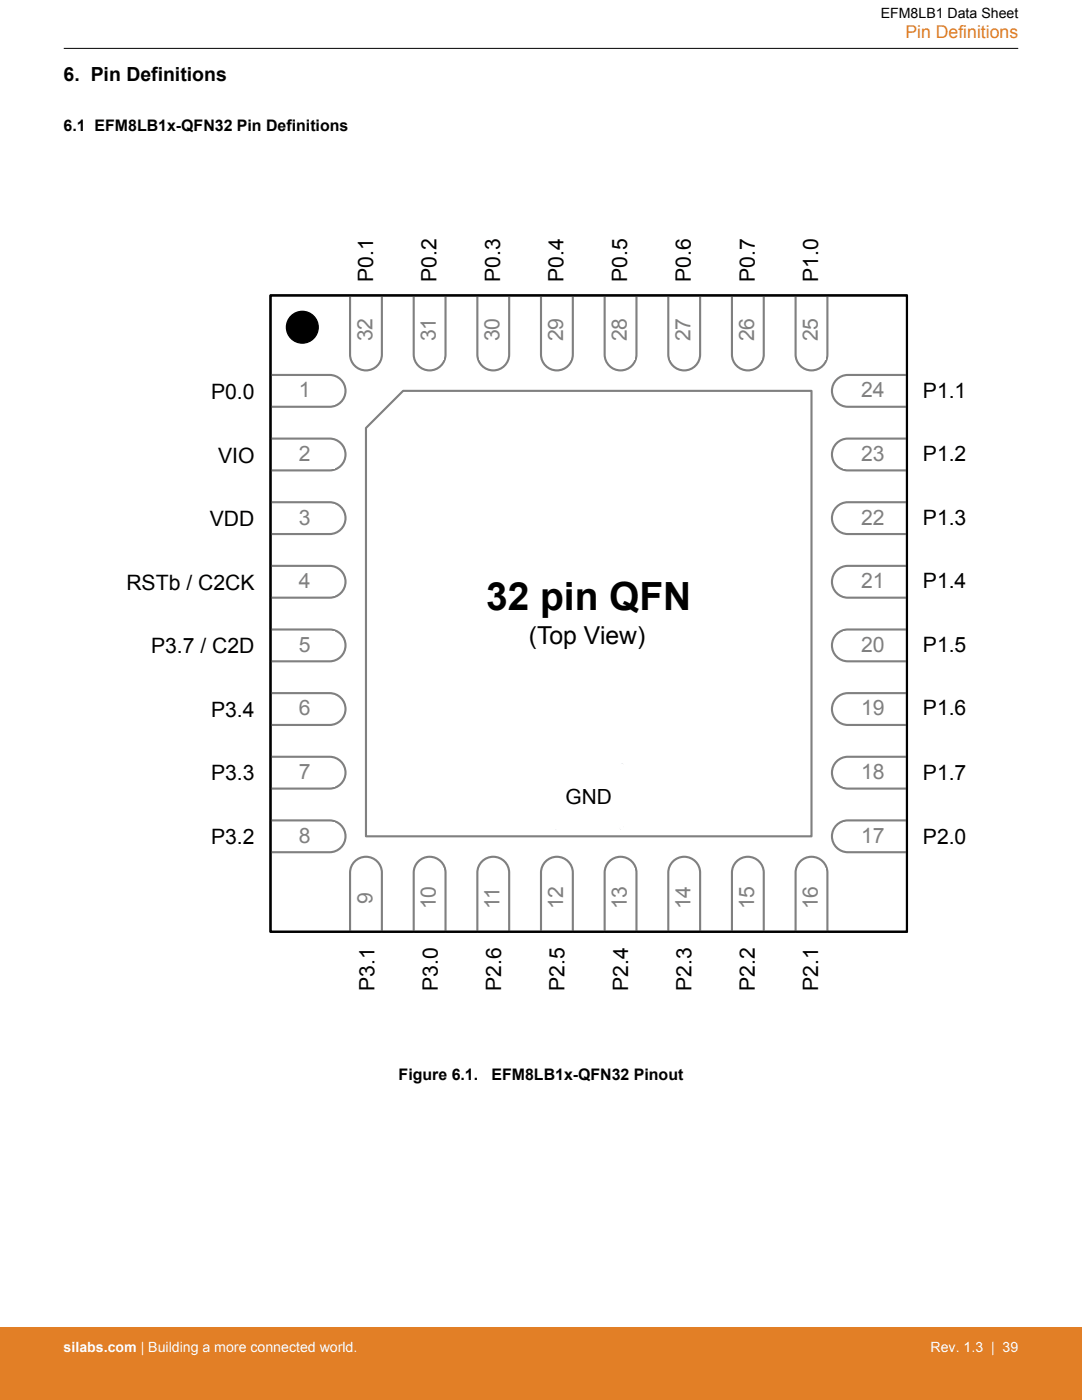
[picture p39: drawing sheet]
<svg xmlns="http://www.w3.org/2000/svg" width="216mm" height="279mm" viewBox="0 0 216 279" stroke-linecap="round" stroke-linejoin="round" font-family="sans-serif">
<defs><g id="words">
<text font-size="7.8" x="97" y="121.8">32 pin QFN</text>
<text font-size="4.9" x="105.5" y="128.6">(Top View)</text>
<g font-size="4.2">
<text x="74.4" y="56.3" transform="rotate(-90 74.4 56.3)">P0.1</text>
<text x="87.1" y="56.3" transform="rotate(-90 87.1 56.3)">P0.2</text>
<text x="99.8" y="56.3" transform="rotate(-90 99.8 56.3)">P0.3</text>
<text x="112.5" y="56.3" transform="rotate(-90 112.5 56.3)">P0.4</text>
<text x="125.1" y="56.3" transform="rotate(-90 125.1 56.3)">P0.5</text>
<text x="137.8" y="56.3" transform="rotate(-90 137.8 56.3)">P0.6</text>
<text x="150.6" y="56.3" transform="rotate(-90 150.6 56.3)">P0.7</text>
<text x="163.3" y="56.3" transform="rotate(-90 163.3 56.3)">P1.0</text>
<text x="42.1" y="79.7">P0.0</text>
<text x="184.1" y="79.3">P1.1</text>
<text x="43.5" y="92.4">VIO</text>
<text x="184.1" y="92">P1.2</text>
<text x="41.9" y="105">VDD</text>
<text x="184.1" y="104.7">P1.3</text>
<text x="25.2" y="117.7">RSTb / C2CK</text>
<text x="184.1" y="117.4">P1.4</text>
<text x="30.1" y="130.4">P3.7 / C2D</text>
<text x="184.1" y="130">P1.5</text>
<text x="42.1" y="143">P3.4</text>
<text x="184.1" y="142.7">P1.6</text>
<text x="42.1" y="155.7">P3.3</text>
<text x="184.1" y="155.7">P1.7</text>
<text x="112.8" y="160.4">GND</text>
<text x="42.1" y="168.4">P3.2</text>
<text x="184.1" y="168.4">P2.0</text>
<text x="74.7" y="197.8" transform="rotate(-90 74.7 197.8)">P3.1</text>
<text x="87.4" y="197.8" transform="rotate(-90 87.4 197.8)">P3.0</text>
<text x="100" y="197.8" transform="rotate(-90 100 197.8)">P2.6</text>
<text x="112.7" y="197.8" transform="rotate(-90 112.7 197.8)">P2.5</text>
<text x="125.3" y="197.8" transform="rotate(-90 125.3 197.8)">P2.4</text>
<text x="138" y="197.8" transform="rotate(-90 138 197.8)">P2.3</text>
<text x="150.6" y="197.8" transform="rotate(-90 150.6 197.8)">P2.2</text>
<text x="163.3" y="197.8" transform="rotate(-90 163.3 197.8)">P2.1</text>
</g>
<g font-size="4.2" fill="#808080">
<text x="74.3" y="68.1" transform="rotate(-90 74.3 68.1)">32</text>
<text x="87" y="68.1" transform="rotate(-90 87 68.1)">31</text>
<text x="99.7" y="68.1" transform="rotate(-90 99.7 68.1)">30</text>
<text x="112.4" y="68.1" transform="rotate(-90 112.4 68.1)">29</text>
<text x="125.1" y="68.1" transform="rotate(-90 125.1 68.1)">28</text>
<text x="137.8" y="68.1" transform="rotate(-90 137.8 68.1)">27</text>
<text x="150.5" y="68.1" transform="rotate(-90 150.5 68.1)">26</text>
<text x="163.2" y="68.1" transform="rotate(-90 163.2 68.1)">25</text>
<text x="59.6" y="79.3">1</text>
<text x="171.8" y="79.3">24</text>
<text x="59.6" y="92">2</text>
<text x="171.8" y="92">23</text>
<text x="59.6" y="104.7">3</text>
<text x="171.8" y="104.7">22</text>
<text x="59.6" y="117.4">4</text>
<text x="171.8" y="117.4">21</text>
<text x="59.6" y="130.1">5</text>
<text x="171.8" y="130.1">20</text>
<text x="59.6" y="142.8">6</text>
<text x="171.8" y="142.8">19</text>
<text x="59.6" y="155.5">7</text>
<text x="171.8" y="155.5">18</text>
<text x="59.6" y="168.2">8</text>
<text x="171.8" y="168.2">17</text>
<text x="74.3" y="180.3" transform="rotate(-90 74.3 180.3)">9</text>
<text x="87" y="181.5" transform="rotate(-90 87 181.5)">10</text>
<text x="99.7" y="181.5" transform="rotate(-90 99.7 181.5)">11</text>
<text x="112.4" y="181.5" transform="rotate(-90 112.4 181.5)">12</text>
<text x="125.1" y="181.5" transform="rotate(-90 125.1 181.5)">13</text>
<text x="137.8" y="181.5" transform="rotate(-90 137.8 181.5)">14</text>
<text x="150.5" y="181.5" transform="rotate(-90 150.5 181.5)">15</text>
<text x="163.2" y="181.5" transform="rotate(-90 163.2 181.5)">16</text>
</g>
<text font-size="3.9" x="12.7" y="16.1">6. Pin Definitions</text>
<text font-size="3.5" fill="#e27f26" x="180.7" y="7.5">Pin Definitions</text>
<g font-size="3.2">
<text x="12.7" y="26.2">6.1 EFM8LB1x-QFN32 Pin Definitions</text>
<text x="79.5" y="215.6">Figure 6.1.</text>
<text x="98.1" y="215.6">EFM8LB1x-QFN32 Pinout</text>
</g>
<text font-size="2.8" x="175.7" y="3.5">EFM8LB1 Data Sheet</text>
<g font-size="2.8" fill="#fff">
<text x="12.7" y="269.9">silabs.com | Building a more connected world.</text>
<text x="185.7" y="269.9">Rev. 1.3 | 39</text>
</g>
</g></defs>
<path d="M54 59h127v127h-127z" fill-rule="evenodd" fill="#fff" stroke="#000" stroke-width=".42"/>
<path d="M73 85.4l7.4-7.4h81.5v88.9h-88.9zM181 163.7h-11.8a3.2 3.2 0 0 0-3.2 3.2 3.2 3.2 0 0 0 3.2 3.2h11.8" fill="none" stroke="#808080" stroke-width=".42"/>
<path d="M168.3 164.2h11.8v5.4h-11.8z" fill-rule="evenodd" fill="#fff"/>
<path d="M158.7 59v11.7a3.2 3.2 0 0 0 3.2 3.2 3.2 3.2 0 0 0 3.2-3.2v-11.7" fill="none" stroke="#808080" stroke-width=".42"/>
<path d="M159.2 59.9h5.4v11.8h-5.4z" fill-rule="evenodd" fill="#fff"/>
<path d="M158.7 186v-11.8a3.2 3.2 0 0 1 3.2-3.2 3.2 3.2 0 0 1 3.2 3.2v11.8" fill="none" stroke="#808080" stroke-width=".42"/>
<path d="M159.2 173.3h5.4v11.7h-5.4z" fill-rule="evenodd" fill="#fff"/>
<path d="M54 163.7h11.8a3.2 3.2 0 0 1 3.1 3.2 3.2 3.2 0 0 1-3.1 3.2h-11.8" fill="none" stroke="#808080" stroke-width=".42"/>
<path d="M54.9 164.2h11.8v5.4h-11.8z" fill-rule="evenodd" fill="#fff"/>
<path d="M69.8 59v11.7a3.2 3.2 0 0 0 3.2 3.2 3.2 3.2 0 0 0 3.2-3.2v-11.7" fill="none" stroke="#808080" stroke-width=".42"/>
<path d="M70.3 59.9h5.4v11.8h-5.4z" fill-rule="evenodd" fill="#fff"/>
<path d="M82.5 59v11.7a3.2 3.2 0 0 0 3.2 3.2 3.2 3.2 0 0 0 3.2-3.2v-11.7" fill="none" stroke="#808080" stroke-width=".42"/>
<path d="M83 59.9h5.4v11.8h-5.4z" fill-rule="evenodd" fill="#fff"/>
<path d="M95.2 59v11.7a3.2 3.2 0 0 0 3.2 3.2 3.2 3.2 0 0 0 3.2-3.2v-11.7" fill="none" stroke="#808080" stroke-width=".42"/>
<path d="M95.7 59.9h5.4v11.8h-5.4z" fill-rule="evenodd" fill="#fff"/>
<path d="M107.9 59v11.7a3.2 3.2 0 0 0 3.2 3.2 3.2 3.2 0 0 0 3.2-3.2v-11.7" fill="none" stroke="#808080" stroke-width=".42"/>
<path d="M108.4 59.9h5.4v11.8h-5.4z" fill-rule="evenodd" fill="#fff"/>
<path d="M120.6 59v11.7a3.2 3.2 0 0 0 3.2 3.2 3.2 3.2 0 0 0 3.2-3.2v-11.7" fill="none" stroke="#808080" stroke-width=".42"/>
<path d="M121.1 59.9h5.4v11.8h-5.4z" fill-rule="evenodd" fill="#fff"/>
<path d="M133.3 59v11.7a3.2 3.2 0 0 0 3.2 3.2 3.2 3.2 0 0 0 3.2-3.2v-11.7" fill="none" stroke="#808080" stroke-width=".42"/>
<path d="M133.8 59.9h5.4v11.8h-5.4z" fill-rule="evenodd" fill="#fff"/>
<path d="M146 59v11.7a3.2 3.2 0 0 0 3.2 3.2 3.2 3.2 0 0 0 3.2-3.2v-11.7" fill="none" stroke="#808080" stroke-width=".42"/>
<path d="M146.5 59.9h5.4v11.8h-5.4z" fill-rule="evenodd" fill="#fff"/>
<path d="M54 74.8h11.8a3.2 3.2 0 0 1 3.1 3.2 3.2 3.2 0 0 1-3.1 3.2h-11.8" fill="none" stroke="#808080" stroke-width=".42"/>
<path d="M54.9 75.3h11.8v5.4h-11.8z" fill-rule="evenodd" fill="#fff"/>
<path d="M54 87.5h11.8a3.2 3.2 0 0 1 3.1 3.2 3.2 3.2 0 0 1-3.1 3.2h-11.8" fill="none" stroke="#808080" stroke-width=".42"/>
<path d="M54.9 88h11.8v5.4h-11.8z" fill-rule="evenodd" fill="#fff"/>
<path d="M54 100.2h11.8a3.2 3.2 0 0 1 3.1 3.2 3.2 3.2 0 0 1-3.1 3.2h-11.8" fill="none" stroke="#808080" stroke-width=".42"/>
<path d="M54.9 100.7h11.8v5.4h-11.8z" fill-rule="evenodd" fill="#fff"/>
<path d="M54 112.9h11.8a3.2 3.2 0 0 1 3.1 3.2 3.2 3.2 0 0 1-3.1 3.2h-11.8" fill="none" stroke="#808080" stroke-width=".42"/>
<path d="M54.9 113.4h11.8v5.4h-11.8z" fill-rule="evenodd" fill="#fff"/>
<path d="M54 125.6h11.8a3.2 3.2 0 0 1 3.1 3.2 3.2 3.2 0 0 1-3.1 3.2h-11.8" fill="none" stroke="#808080" stroke-width=".42"/>
<path d="M54.9 126.1h11.8v5.4h-11.8z" fill-rule="evenodd" fill="#fff"/>
<path d="M54 138.3h11.8a3.2 3.2 0 0 1 3.1 3.2 3.2 3.2 0 0 1-3.1 3.2h-11.8" fill="none" stroke="#808080" stroke-width=".42"/>
<path d="M54.9 138.8h11.8v5.4h-11.8z" fill-rule="evenodd" fill="#fff"/>
<path d="M54 151h11.8a3.2 3.2 0 0 1 3.1 3.2 3.2 3.2 0 0 1-3.1 3.2h-11.8" fill="none" stroke="#808080" stroke-width=".42"/>
<path d="M54.9 151.5h11.8v5.4h-11.8z" fill-rule="evenodd" fill="#fff"/>
<path d="M69.8 186v-11.8a3.2 3.2 0 0 1 3.2-3.2 3.2 3.2 0 0 1 3.2 3.2v11.8" fill="none" stroke="#808080" stroke-width=".42"/>
<path d="M70.3 173.3h5.4v11.7h-5.4z" fill-rule="evenodd" fill="#fff"/>
<path d="M82.5 186v-11.8a3.2 3.2 0 0 1 3.2-3.2 3.2 3.2 0 0 1 3.2 3.2v11.8" fill="none" stroke="#808080" stroke-width=".42"/>
<path d="M83 173.3h5.4v11.7h-5.4z" fill-rule="evenodd" fill="#fff"/>
<path d="M95.2 186v-11.8a3.2 3.2 0 0 1 3.2-3.2 3.2 3.2 0 0 1 3.2 3.2v11.8" fill="none" stroke="#808080" stroke-width=".42"/>
<path d="M95.7 173.3h5.4v11.7h-5.4z" fill-rule="evenodd" fill="#fff"/>
<path d="M107.9 186v-11.8a3.2 3.2 0 0 1 3.2-3.2 3.2 3.2 0 0 1 3.2 3.2v11.8" fill="none" stroke="#808080" stroke-width=".42"/>
<path d="M108.4 173.3h5.4v11.7h-5.4z" fill-rule="evenodd" fill="#fff"/>
<path d="M120.6 186v-11.8a3.2 3.2 0 0 1 3.2-3.2 3.2 3.2 0 0 1 3.2 3.2v11.8" fill="none" stroke="#808080" stroke-width=".42"/>
<path d="M121.1 173.3h5.4v11.7h-5.4z" fill-rule="evenodd" fill="#fff"/>
<path d="M133.3 186v-11.8a3.2 3.2 0 0 1 3.2-3.2 3.2 3.2 0 0 1 3.2 3.2v11.8" fill="none" stroke="#808080" stroke-width=".42"/>
<path d="M133.8 173.3h5.4v11.7h-5.4z" fill-rule="evenodd" fill="#fff"/>
<path d="M146 186v-11.8a3.2 3.2 0 0 1 3.2-3.2 3.2 3.2 0 0 1 3.2 3.2v11.8" fill="none" stroke="#808080" stroke-width=".42"/>
<path d="M146.5 173.3h5.4v11.7h-5.4z" fill-rule="evenodd" fill="#fff"/>
<path d="M181 74.8h-11.8a3.2 3.2 0 0 0-3.2 3.2 3.2 3.2 0 0 0 3.2 3.2h11.8" fill="none" stroke="#808080" stroke-width=".42"/>
<path d="M168.3 75.3h11.8v5.4h-11.8z" fill-rule="evenodd" fill="#fff"/>
<path d="M181 87.5h-11.8a3.2 3.2 0 0 0-3.2 3.2 3.2 3.2 0 0 0 3.2 3.2h11.8" fill="none" stroke="#808080" stroke-width=".42"/>
<path d="M168.3 88h11.8v5.4h-11.8z" fill-rule="evenodd" fill="#fff"/>
<path d="M181 100.2h-11.8a3.2 3.2 0 0 0-3.2 3.2 3.2 3.2 0 0 0 3.2 3.2h11.8" fill="none" stroke="#808080" stroke-width=".42"/>
<path d="M168.3 100.7h11.8v5.4h-11.8z" fill-rule="evenodd" fill="#fff"/>
<path d="M181 112.9h-11.8a3.2 3.2 0 0 0-3.2 3.2 3.2 3.2 0 0 0 3.2 3.2h11.8" fill="none" stroke="#808080" stroke-width=".42"/>
<path d="M168.3 113.4h11.8v5.4h-11.8z" fill-rule="evenodd" fill="#fff"/>
<path d="M181 125.6h-11.8a3.2 3.2 0 0 0-3.2 3.2 3.2 3.2 0 0 0 3.2 3.2h11.8" fill="none" stroke="#808080" stroke-width=".42"/>
<path d="M168.3 126.1h11.8v5.4h-11.8z" fill-rule="evenodd" fill="#fff"/>
<path d="M181 138.3h-11.8a3.2 3.2 0 0 0-3.2 3.2 3.2 3.2 0 0 0 3.2 3.2h11.8" fill="none" stroke="#808080" stroke-width=".42"/>
<path d="M168.3 138.8h11.8v5.4h-11.8z" fill-rule="evenodd" fill="#fff"/>
<path d="M181 151h-11.8a3.2 3.2 0 0 0-3.2 3.2 3.2 3.2 0 0 0 3.2 3.2h11.8" fill="none" stroke="#808080" stroke-width=".42"/>
<path d="M168.3 151.5h11.8v5.4h-11.8z" fill-rule="evenodd" fill="#fff"/>
<circle cx="60.3" cy="65.3" r="3.2" fill="#000" stroke="#000" stroke-width=".25"/>
<path d="M110.9 165.2v.2" fill="none" stroke="#d0d7e5" stroke-width=".26"/>
<path d="M110.9 165.2h.2v.2h-.2z" fill-rule="evenodd" fill="#fff"/>
<path d="M123.8 165.2v.2" fill="none" stroke="#d0d7e5" stroke-width=".26"/>
<path d="M123.8 165.2h.2v.2h-.2z" fill-rule="evenodd" fill="#fff"/>
<path d="M124 152.5h.2" fill="none" stroke="#d0d7e5" stroke-width=".26"/>
<path d="M124 152.5h.2v.2h-.2z" fill-rule="evenodd" fill="#fff"/>
<path d="M124 165h.2" fill="none" stroke="#d0d7e5" stroke-width=".26"/>
<path d="M124 165h.2v.2h-.2z" fill-rule="evenodd" fill="#fff"/>
<path d="M54 59h127v127h-127z" fill="none" stroke="#000" stroke-width=".42"/>
<path d="M12.7 9.7h190.5" fill="none" stroke="#000" stroke-width=".2"/>
<path d="M0 264.9h215.9v14.5h-215.9z" fill="#e27f26"/>
<use href="#words"/>
</svg>
